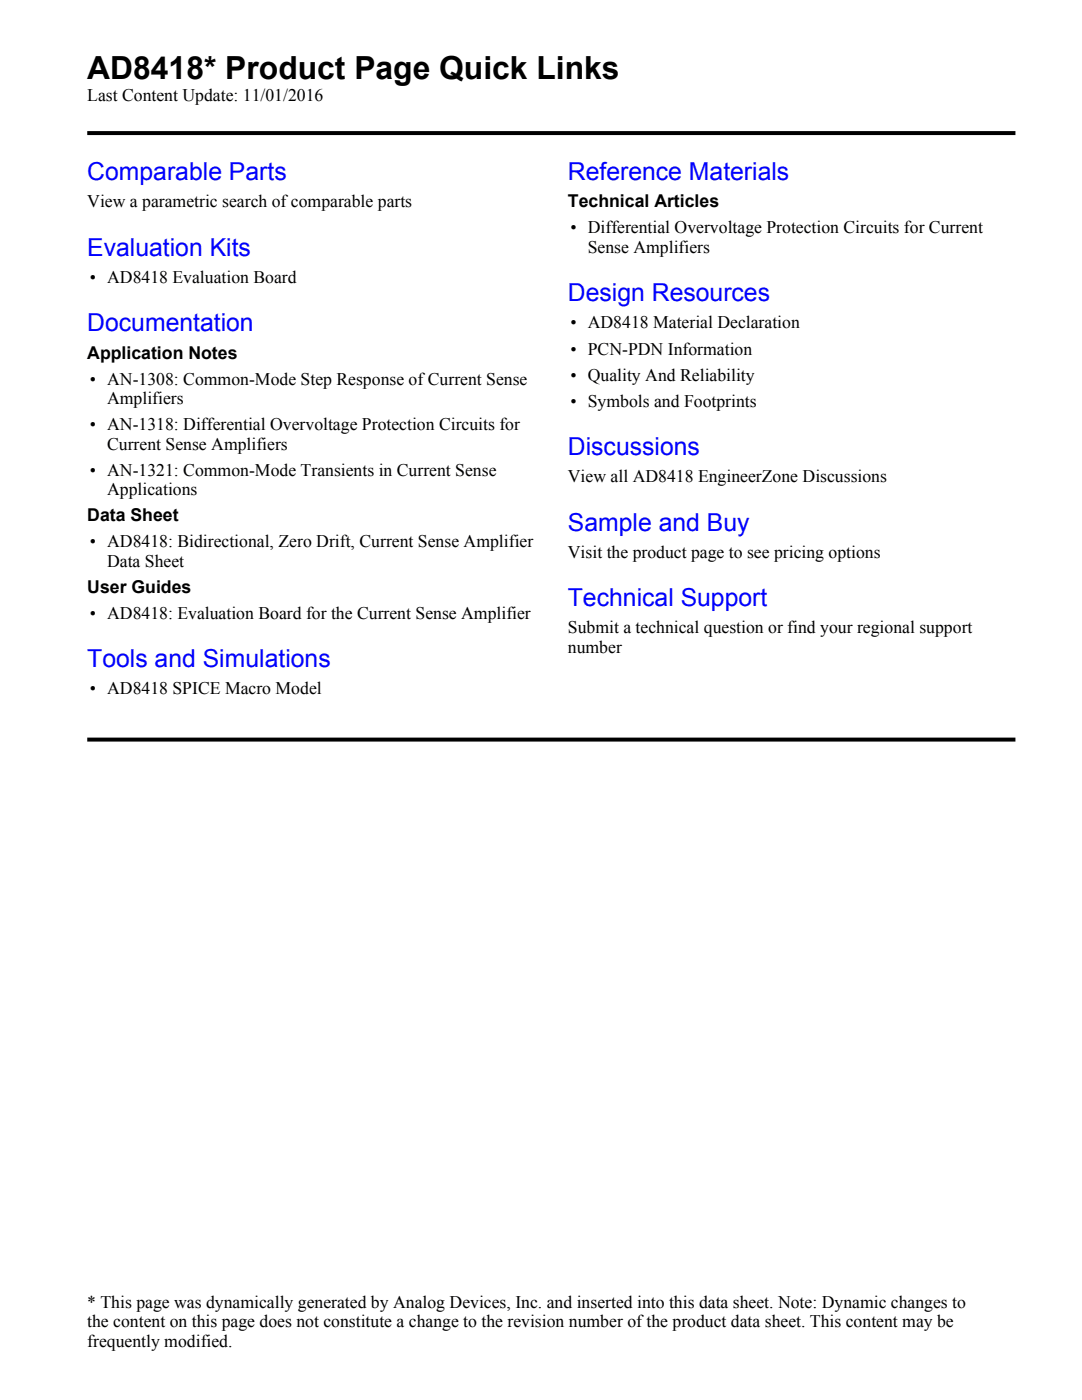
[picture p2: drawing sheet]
<svg xmlns="http://www.w3.org/2000/svg" width="216mm" height="279mm" viewBox="0 0 216 279" stroke-linecap="round" stroke-linejoin="round" font-family="sans-serif">
<defs><g id="words">
<text font-size="6.3" x="17.4" y="15.9">AD8418* Product Page Quick Links</text>
<g font-size="4.9" fill="#00f">
<text x="17.4" y="36">Comparable Parts</text>
<text x="113.3" y="36">Reference Materials</text>
<text x="17.4" y="51">Evaluation Kits</text>
<text x="113.3" y="60.1">Design Resources</text>
<text x="17.4" y="66.1">Documentation</text>
<text x="113.3" y="90.8">Discussions</text>
<text x="113.3" y="105.9">Sample and Buy</text>
<text x="113.3" y="121">Technical Support</text>
<text x="17.4" y="133.2">Tools and Simulations</text>
</g>
<g font-size="3.5">
<text x="17.4" y="20.2">Last Content Update: 11/01/2016</text>
<text x="17.4" y="41.4">View a parametric search of comparable parts</text>
<text x="113.3" y="41.4">Technical Articles</text>
<text x="113.8" y="46.6">• Differential Overvoltage Protection Circuits for Current</text>
<text x="117.3" y="50.5">Sense Amplifiers</text>
<text x="17.9" y="56.5">• AD8418 Evaluation Board</text>
<text x="113.8" y="65.5">• AD8418 Material Declaration</text>
<text x="17.4" y="71.6">Application Notes</text>
<text x="113.8" y="70.7">• PCN-PDN Information</text>
<text x="17.9" y="76.7">• AN-1308: Common-Mode Step Response of Current Sense</text>
<text x="113.8" y="76">• Quality And Reliability</text>
<text x="21.4" y="80.6">Amplifiers</text>
<text x="113.8" y="81.2">• Symbols and Footprints</text>
<text x="17.9" y="85.8">• AN-1318: Differential Overvoltage Protection Circuits for</text>
<text x="21.4" y="89.7">Current Sense Amplifiers</text>
<text x="17.9" y="94.9">• AN-1321: Common-Mode Transients in Current Sense</text>
<text x="21.4" y="98.8">Applications</text>
<text x="113.3" y="96.2">View all AD8418 EngineerZone Discussions</text>
<text x="17.4" y="104">Data Sheet</text>
<text x="17.9" y="109.2">• AD8418: Bidirectional, Zero Drift, Current Sense Amplifier</text>
<text x="21.4" y="113.1">Data Sheet</text>
<text x="113.3" y="111.3">Visit the product page to see pricing options</text>
<text x="17.4" y="118.3">User Guides</text>
<text x="17.9" y="123.5">• AD8418: Evaluation Board for the Current Sense Amplifier</text>
<text x="113.3" y="126.4">Submit a technical question or find your regional support</text>
<text x="113.3" y="130.3">number</text>
<text x="17.9" y="138.6">• AD8418 SPICE Macro Model</text>
<text x="17.4" y="261">* This page was dynamically generated by Analog Devices, Inc. and inserted into this data sheet. Note: Dynamic changes to</text>
<text x="17.4" y="264.8">the content on this page does not constitute a change to the revision number of the product data sheet. This content may be</text>
<text x="17.4" y="268.7">frequently modified.</text>
</g>
</g></defs>
<g fill="#000">
<path d="M17.4 26.2h92.4l.4 .8h-92.8zM109.8 26.2h92.8v.8h-92.4z"/>
<path d="M17.4 147.2h92.4l.4 .8h-92.8zM109.8 147.2h92.8v.8h-92.4z"/>
</g>
<use href="#words"/>
</svg>
